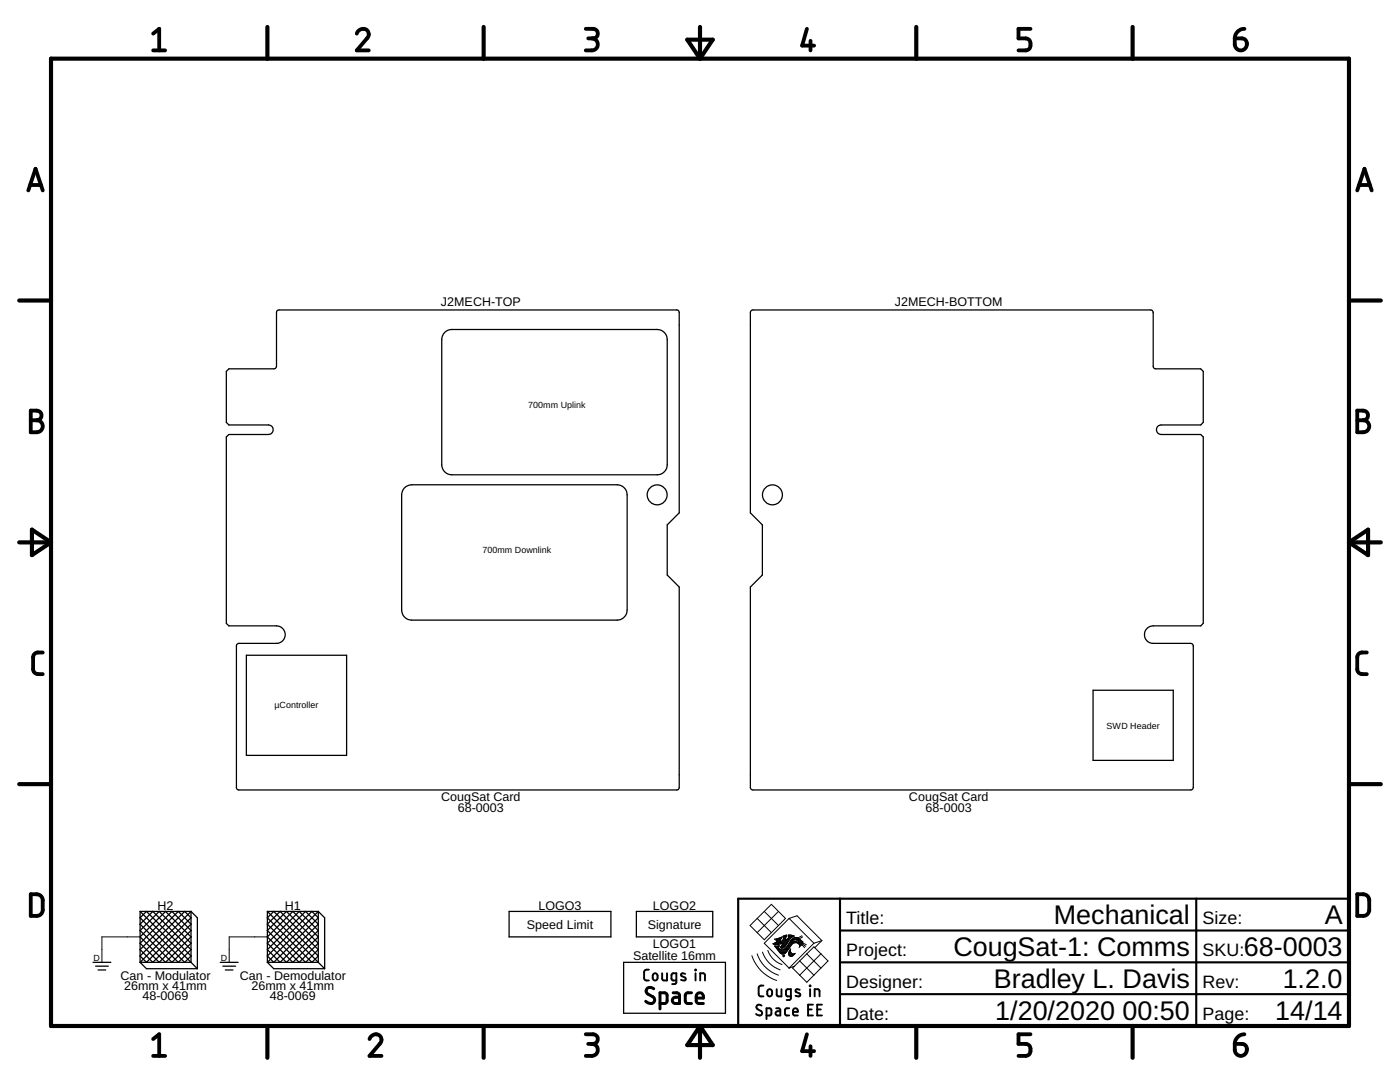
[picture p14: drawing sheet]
<svg xmlns="http://www.w3.org/2000/svg" width="279mm" height="216mm" viewBox="0 0 279 216" stroke-linecap="round" stroke-linejoin="round" font-family="sans-serif">
<defs><g id="words">
<g font-size="5.4">
<text x="210.3" y="184.4">Mechanical</text>
<text x="264.4" y="184.4">A</text>
<text x="190.3" y="190.8">CougSat-1: Comms</text>
<text x="248.2" y="190.8">68-0003</text>
<text x="198.4" y="197.1">Bradley L. Davis</text>
<text x="256" y="197.1">1.2.0</text>
<text x="198.6" y="203.5">1/20/2020</text>
<text x="224" y="203.5">00:50</text>
<text x="254.5" y="203.5">14/14</text>
</g>
<g font-size="3.6">
<text x="168.9" y="184.4">Title:</text>
<text x="240" y="184.4">Size:</text>
<text x="168.9" y="190.8">Project:</text>
<text x="240" y="190.8">SKU:</text>
<text x="168.9" y="197.1">Designer:</text>
<text x="240" y="197.1">Rev:</text>
<text x="168.9" y="203.5">Date:</text>
<text x="240" y="203.5">Page:</text>
</g>
<g font-size="2.5">
<text x="88" y="61.1">J2MECH-TOP</text>
<text x="178.6" y="61.1">J2MECH-BOTTOM</text>
<text x="88" y="159.9">CougSat Card</text>
<text x="91.4" y="161.9">68-0003</text>
<text x="181.4" y="159.9">CougSat Card</text>
<text x="184.7" y="161.9">68-0003</text>
<text x="31.4" y="181.5">H2</text>
<text x="56.8" y="181.5">H1</text>
<text x="105.2" y="185.3">Speed Limit</text>
<text x="107.4" y="181.5">LOGO3</text>
<text x="129.3" y="185.3">Signature</text>
<text x="130.3" y="181.6">LOGO2</text>
<text x="126.3" y="191.6">Satellite 16mm</text>
<text x="130.3" y="189.1">LOGO1</text>
<text x="24.1" y="195.5">Can - Modulator</text>
<text x="24.8" y="197.5">26mm x 41mm</text>
<text x="47.9" y="195.5">Can - Demodulator</text>
<text x="50.2" y="197.5">26mm x 41mm</text>
<text x="28.4" y="199.5">48-0069</text>
<text x="53.8" y="199.5">48-0069</text>
</g>
<g font-size="1.8">
<text x="105.4" y="81.4">700mm Uplink</text>
<text x="96.3" y="110.4">700mm Downlink</text>
<text x="54.8" y="141.4">µController</text>
<text x="220.8" y="145.4">SWD Header</text>
<text x="18.7" y="191.8">D</text>
<text x="44.1" y="191.8">D</text>
</g>
</g></defs>
<g fill="none" stroke="#000" stroke-width=".25">
<path d="M55.4 61.9h80l.2 .5v39.9l-2.4 2.4v10l2.4 2.4-.1 40.2-.1 .2-.3 .1h-87.6l-.3-.5v-28.4l.5-.3h7.5a1.75 1.75 0 0 0 1.7-1.8 1.75 1.75 0 0 0-1.7-1.7h-9.5l-.5-.5v-37.2l.5-.5h7.9a.95 .95 0 0 0 .9-1 .95 .95 0 0 0-.9-.9h-7.9l-.5-.5v-10.2l.5-.5h9l.4-.2 .1-.3v-10.7zM88.8 66.3a1.96 1.96 0 0 1 1.4-.6h40.9a2.02 2.02 0 0 1 2.1 2.1v25a2.02 2.02 0 0 1-2.1 1.9h-40.9a2.02 2.02 0 0 1-2-1.9v-25l.1-.8zM150 61.9h79.8l.3 .5 .1 11 .4 .2h9l.5 .5v10.2l-.5 .5h-7.9a.95 .95 0 0 0-.9 .9 .95 .95 0 0 0 .9 1h7.9l.5 .5v37.2l-.5 .5h-9.5a1.75 1.75 0 0 0-1.7 1.7 1.75 1.75 0 0 0 1.7 1.8h7.5l.4 .2 .1 .3v28.2l-.3 .5-87.8-.1-.2-.4v-40l2.3-2.4v-10l-2.3-2.4v-39.9zM80.8 97.3l.6-.4 .8-.2h41a2.02 2.02 0 0 1 2 2v23a2.02 2.02 0 0 1-2 2h-41a2.02 2.02 0 0 1-2-2v-23l.1-.7zM49.2 130.7h20v20h-20zM218.1 137.7h16v14h-16zM18.6 192h3.5M19.1 192.8h2.5M19.6 193.5h1.5M28 181.9h10.1M28 181.9v10.1M28 184.4l2.5-2.5 7.6 7.6-2.5 2.5z"/>
<path d="M28 186.9l5-5 5.1 5-5.1 5.1zM28 189.5l7.6-7.6 2.5 2.5-7.6 7.6zM28 181.9l11.4 11.4M28 190.8l8.9-8.9 1.2 1.2-8.9 8.9zM28 188.2l6.3-6.3 3.8 3.8-6.3 6.3zM28 185.7l3.8-3.8 6.3 6.3-3.8 3.8zM28 183.1l1.2-1.2 8.9 8.9-1.2 1.2zM28 192l1.2 1.3h10.2M38.1 181.9v10.1h-10.1M38.1 181.9l-10.1 10.1M38.1 181.9l1.3 1.2v10.2M44 192h3.5"/>
<path d="M44.5 192.8h2.5M45 193.5h1.5M53.4 181.9h10.1M53.4 192l1.2 1.3h10.2M53.4 181.9v10.1M53.4 184.4l2.5-2.5 7.6 7.6-2.5 2.5zM53.4 186.9l5-5 5.1 5-5.1 5.1zM53.4 189.5l7.6-7.6 2.5 2.5-7.6 7.6zM53.4 181.9l11.4 11.4M53.4 190.8l8.9-8.9 1.2 1.2-8.9 8.9zM53.4 188.2l6.3-6.3 3.8 3.8-6.3 6.3zM53.4 185.7l3.8-3.8 6.3 6.3-3.8 3.8z"/>
<path d="M53.4 183.1l1.2-1.2 8.9 8.9-1.2 1.2zM63.5 181.9v10.1h-10.1M63.5 181.9l-10.1 10.1M63.5 181.9l1.3 1.2v10.2M101.6 181.9h20.3v5h-20.3zM124.5 192h20.3v10.2h-20.3zM127 181.9h15.2v5h-15.2z"/>
<circle cx="131.1" cy="98.7" r="1.99"/>
<circle cx="154.2" cy="98.7" r="1.99"/>
</g>
<g fill="none" stroke="#000" stroke-width=".83">
<path d="M10.2 11.7h259v193h-259zM53.4 5.4v6.3M96.5 5.4v6.3M137.2 7.9h5l-2.5 3.8zM139.7 5.4v6.3M182.9 5.4v6.3M226 5.4v6.3M3.8 60h6.4M269.2 60h6.4M3.8 108.2h6.4M6.4 105.7l3.8 2.5-3.8 2.6zM269.2 108.2h6.4"/>
<path d="M269.2 108.2l3.8-2.5v5.1zM3.8 156.5h6.4M269.2 156.5h6.4M53.4 204.7v6.4M96.5 204.7v6.4M139.7 204.7v6.4M139.7 204.7l2.5 3.8h-5zM182.9 204.7v6.4M226 204.7v6.4"/>
</g>
<g fill="none" stroke="#000" stroke-width=".76">
<path d="M30.6 6.7l1.2-.9v4.3M30.6 10.1h2.4M71.2 6.7a1.18 1.18 0 0 1 1.6-.9 1.18 1.18 0 0 1 .6 1.7l-2.2 2.6h2.4M116.9 5.8h1.4a.95 .95 0 0 1 1 .9 .95 .95 0 0 1-1 1h-.9M118.1 7.7a1.2 1.2 0 0 1 1.2 1.2 1.2 1.2 0 0 1-1.2 1.2h-1.2M161 5.8l-.9 3.3h2.4M161.8 8.1v2M205.7 5.8h-2.4v1.9h1.4a1.22 1.22 0 0 1 1 1.2 1.22 1.22 0 0 1-1 1.2h-1.4M246.4 7.7h1.5a1.2 1.2 0 0 1 .9 1.3 1.2 1.2 0 0 1-1.2 1 1.2 1.2 0 0 1-1.2-1.1zM248.3 5.8a1.92 1.92 0 0 0-1.9 1.9M5.7 38l1.4-4.3 1.4 4.3M6 36.9h2.2"/>
<path d="M270.9 38l1.4-4.3 1.4 4.3M271.2 36.9h2.2M6.1 81.9h1.2a.96 .96 0 0 1 1 1 .96 .96 0 0 1-1 1 1.2 1.2 0 0 1 1.2 1.2 1.2 1.2 0 0 1-1.2 1.2h-1.2zM6.1 83.9h1.2M270.9 81.9h1.2a.96 .96 0 0 1 .9 1 .96 .96 0 0 1-.9 1 1.2 1.2 0 0 1 1.2 1.2 1.2 1.2 0 0 1-1.2 1.2h-1.2zM270.9 83.9h1.2M8.5 130.2a1.65 1.65 0 0 0-1.6 .3l-.3 .6v2.4l.3 .7a1.71 1.71 0 0 0 1.6 .3M272.8 130.2a1.65 1.65 0 0 0-1.7 .3l-.2 .6v2.7l.2 .4a1.71 1.71 0 0 0 1.7 .3M6.1 178.4a2.43 2.43 0 0 1 2 .3l.3 .4 .1 .5v2.2l-.4 .7a2.35 2.35 0 0 1-2 .3zM270.9 178.4a2.43 2.43 0 0 1 1.9 .3l.3 .4 .2 .5-.1 2.2-.4 .7a2.35 2.35 0 0 1-1.9 .3zM30.6 207.3l1.2-.9v4.3M30.6 210.7h2.4"/>
<path d="M73.7 207.3a1.18 1.18 0 0 1 1.6-.9 1.18 1.18 0 0 1 .6 1.7l-2.2 2.6h2.4M116.9 206.4h1.4a.96 .96 0 0 1 1 .9 .96 .96 0 0 1-1 1h-.9M118.1 208.3a1.2 1.2 0 0 1 1.2 1.2 1.2 1.2 0 0 1-1.2 1.2h-1.2M161 206.4l-.9 3.3h2.4M161.8 208.8v1.9M205.7 206.4h-2.4v1.9h1.4a1.22 1.22 0 0 1 1 1.2 1.22 1.22 0 0 1-1 1.2h-1.4M246.4 208.3h1.5a1.2 1.2 0 0 1 .9 1.3 1.2 1.2 0 0 1-1.2 1.1 1.2 1.2 0 0 1-1.2-1.2zM248.3 206.4a1.95 1.95 0 0 0-1.9 1.9"/>
</g>
<path d="M167.6 179.3v25.4M238.7 179.3v25.4M269.2 179.3h-121.9v25.4M167.6 198.4h101.6M167.6 192h101.6M167.6 185.7h101.6" fill="none" stroke="#000" stroke-width=".42"/>
<g fill="none" stroke="#000" stroke-width=".2">
<path d="M28 186.9h-7.7v5.1M53.4 186.9h-7.7v5.1M150.1 190.7a7.7 7.7 0 0 0 4.9 4.9M151.1 190.3a6.7 6.7 0 0 0 4.3 4.3M151.1 183.3l-1.4 1.4 2.8 2.8 2.9-2.8M151.1 183.3l2.8 2.8M152.2 190a5.6 5.6 0 0 0 3.5 3.5M152.5 181.9l1.4-1.5 2.9 2.9-1.4 1.4M152.5 181.9l-1.4 1.4M152.5 181.9l2.9 2.8M153.2 189.6a4.6 4.6 0 0 0 2.9 2.9M154.3 188.3h1.7"/>
<path d="M154.5 188.4h1M154.6 188.2h2.5M154.7 188.9h.7M154.7 187.5h1.1M154.8 189h.5M154.8 188h2.4M154.9 189.1h.4M154.9 187.6h.8M155 187.3h.9M155 189.2h.4M155 187.9h.7M155.1 189.4h.5"/>
<path d="M155.1 187.7h.6M155.1 187.8h.6M155.2 189.5h.6M155.2 188.8h.3M155.2 189.6h2M155.3 189v.1M155.3 189.7h1.8M155.4 181.9l-4.3 4.2M155.4 187.2h.6M155.4 188.9l.2-.2-1 .1 .9 1.1M155.4 188.9l-.1 .1M155.4 189.8h1.7"/>
<path d="M155.5 189.9h1.5M155.5 189.9l.5 .5 .6-.1M155.6 190.1h1.3M155.7 187.1h.3M155.7 187.9h1.6M155.7 190.2h1M155.7 187.6v.4M155.7 189h.8M155.8 189.1h.6M155.9 188.9l-.2 .1 .1 .1M155.9 188.9h.7M155.9 190.3h.7"/>
<path d="M155.9 187h.1M156 187l-1.4 .4 .6 .3-1 .6 .8 .2 1.3-.3-.3 .5M156 187v.3l-.3 .3M156 188.8h.7M156 188.7l-.1 .2M156 187.8h1.4M156 188.6h.8M156.1 188.5h.8M156.1 187.7h1.3M156.2 188.4h.8M156.2 187.6l-.5 .4M156.2 188.3h.9"/>
<path d="M156.2 187.6h.6M156.3 186.9h.7M156.3 190.8h.2M156.3 187.1h.5M156.3 187h.5M156.3 187.5h.5M156.4 187.3h.4M156.4 190.9h.1M156.4 189.5h.9M156.4 187.2h.4M156.4 186.8h.6M156.5 190.8l-.1 .1"/>
<path d="M156.6 190.6h.1M156.6 189.4h.8M156.6 190.6l-.4 .1 .2 .2M156.6 190.6l-.1 .2M156.7 189.2h.8M156.8 186.6h.2M156.8 189.1h.7M156.9 187.6h.6M157 189h.6M157 189a.92 .92 0 0 1-1.7 .1M157 186.9h-.2v.3M157 186.9v-.3l-.7 .2v.4l.1-.1-.2 .5"/>
<path d="M157 188.9h.7M157 187.5h.6M157.1 188.8h.7M157.2 187.3h.5M157.2 189.7l-.6 .6M157.2 188.6h.7M157.3 187.2h.5M157.3 188.5h.7M157.3 186.8h1.1M157.3 186.6h.7M157.3 189.5l-.1 .2M157.4 188.4h.7"/>
<path d="M157.4 187.1h.5M157.4 190.4l.2 .4M157.4 190.4h1.1M157.4 190.3h.7M157.4 190.2h.5M157.4 187l-.1-.4 1.2 .2a3 3 0 0 0-1.6 1.8l-.6 .6-.5-.1M157.4 187l-.6 .6v-.4M157.4 187h.7M157.4 190.5h1M157.4 190.1h.4M157.4 188.3h.8M157.5 186.9h.8"/>
<path d="M157.5 183.3l4.9 4.9M157.5 183.3l-5 4.9 5 5M157.5 183.3l1.6-.6 4.9 5M157.5 189.9h.3M157.5 190.6h.8M157.5 188.2h1M157.5 189.8h.3M157.6 189.7h.1M157.6 188h1.5M157.6 189.6l.2-.2-.1 .3M157.6 189.6l-.2 .8M157.6 189.6h.1"/>
<path d="M157.6 190.8h.5M157.6 187.9h1.4M157.7 189.5h.1M157.7 188.9l-.4 .6M157.7 189.7l.1 .4M157.7 187.8h1M157.7 187.8l-.7 1.2M157.7 187.8a1.15 1.15 0 0 1 2.1-.2l.2 .2M157.8 187.7h.4M157.8 190.1l.3 .2h.5M157.9 187.6h.4M158 187.5h.6"/>
<path d="M158.1 188.4l-.4 .5M158.1 187.3h1.4M158.3 187.2h1M158.5 190.4l-.5 .4h-.4M158.5 187.1h.6M158.6 190.3l.1-.1-.2 .2M158.6 190.3h.1M158.7 187.5h.9M159 187.6l.2 .1M159 187.6l-.4-.1-.5 .3h.6l.4 .2M159 187.6h.8M159.1 188l.2 .2"/>
<path d="M159.2 187.7h.7M159.2 188.2h.1M159.2 187.7l.2 .3M159.3 187.8h.8M159.3 188.2l-.6-.1-.6 .3M159.3 188.2h.1M159.3 188.3h.8M159.3 187.9h.9M159.4 188h.8M159.4 188v.2h-.1l.2 .2M159.4 188.2h.8M159.5 188.4h.5"/>
<path d="M159.5 188.4l.1 .3M159.5 188.5h.5M159.6 188.9l-.1 .2M159.6 188.6h.2M159.6 188.9h.1M159.6 191.7l2.8 2.9M159.6 188.8h.1M159.6 188.7v.2M160 188.5l.6 .6M160 186.7l-.8 .5M160 187.8l.2 .1M160.1 188.3l.7 .5"/>
<path d="M160.1 188.3l-.5 .6M160.2 188.2l.7 .3M160.2 186.9l-.7 .5M160.2 187.9l-.1 .4M161 190.3l-2.8 2.9 2.8 2.8 1.4-1.4M161 190.3l1.4-1.4 2.8 2.8-1.4 1.5M161 190.3l2.8 2.9M162.4 188.2l-4.9 5 1-.4M163.8 193.2l-1.4 1.4M163.8 190.3l-4.2 4.3M164 187.7l-1.6 .5M164 187.7l-1.4 1.4"/>
</g>
<g fill="none" stroke="#000" stroke-width=".38">
<path d="M129.5 193.5h-.7l-.3 .5 .1 1.5 .3 .1h.6M130.4 194.4l.4-.2a.81 .81 0 0 1 0 1.4h-.3l-.2-.3zM132.1 194.2v1.1l.1 .2 .3 .1h.6v-1.4M135 195.6h-.8l-.2-.2v-.8l.2-.4h.8v1.8l-.3 .3-.6 .1M136.7 194.3l-.5-.1-.3 .3 .1 .2 .8 .4v.4a.75 .75 0 0 1-.9 0M138.8 193.5l.1 .1zM138.8 194.2v1.4M139.7 195.6v-1.4h.8l.2 .2v1.2M152.4 196.7h-.7l-.3 .4 .1 1.5 .2 .2h.7M153.2 197.5l.5-.1a.81 .81 0 0 1 0 1.4h-.3l-.2-.3zM155 197.4v1.2l.4 .2h.6v-1.4M157.8 198.8h-.7l-.2-.2v-.9l.2-.3h.7v1.8l-.2 .3h-.6"/>
<path d="M159.6 197.5l-.7-.1-.2 .4 1 .5v.4a.75 .75 0 0 1-.9 0M161.6 196.7l.1 .1zM161.7 197.4v1.4M162.6 198.8v-1.4l.8 .1 .2 1.3M152 200.7a.54 .54 0 0 0-.8-.1 .54 .54 0 0 0 0 .8l.7 .3a.54 .54 0 0 1 0 .9 .54 .54 0 0 1-.8-.1l-.2-.2M153 202.6h.7l.2-.2v-1l-.2-.2h-.7v2.1M154.9 201.2h.6l.2 .2v1.2h-.5a.42 .42 0 0 1-.4-.4 .42 .42 0 0 1 .4-.4h.5M157.5 201.2h-.6l-.2 .3 .1 1 .7 .1M158.3 201.9h.9a.5 .5 0 0 0-.3-.7 .5 .5 0 0 0-.6 .5l.1 .8 .8 .1M161.3 201.4h.7M162.2 200.5h-.9v2.1h.9M163.1 201.4h.7"/>
<path d="M164 200.5h-.9v2.1h.9"/>
</g>
<path d="M130.5 197.3a.81 .81 0 0 0-1.2-.2 .81 .81 0 0 0-.1 1.1l1.1 .7a.78 .78 0 0 1 .2 1.1 .78 .78 0 0 1-1.2 .1l-.4-.3M134.3 198.1h.9l.3 .2 .1 .3v1.6h-.8a.62 .62 0 0 1-.6-.6 .62 .62 0 0 1 .6-.6h.8M138 198.1h-.9l-.3 .5 .1 1.4 .2 .2h.9M138.9 199.2h1.5a.75 .75 0 0 0-.5-1.1 .75 .75 0 0 0-1 .7l.1 1.2 .3 .2h1.1M131.7 200.2h1.1l.2-.2 .1-1.4a.51 .51 0 0 0-.5-.5h-.9v3.2" fill="none" stroke="#000" stroke-width=".59"/>
<use href="#words"/>
</svg>
